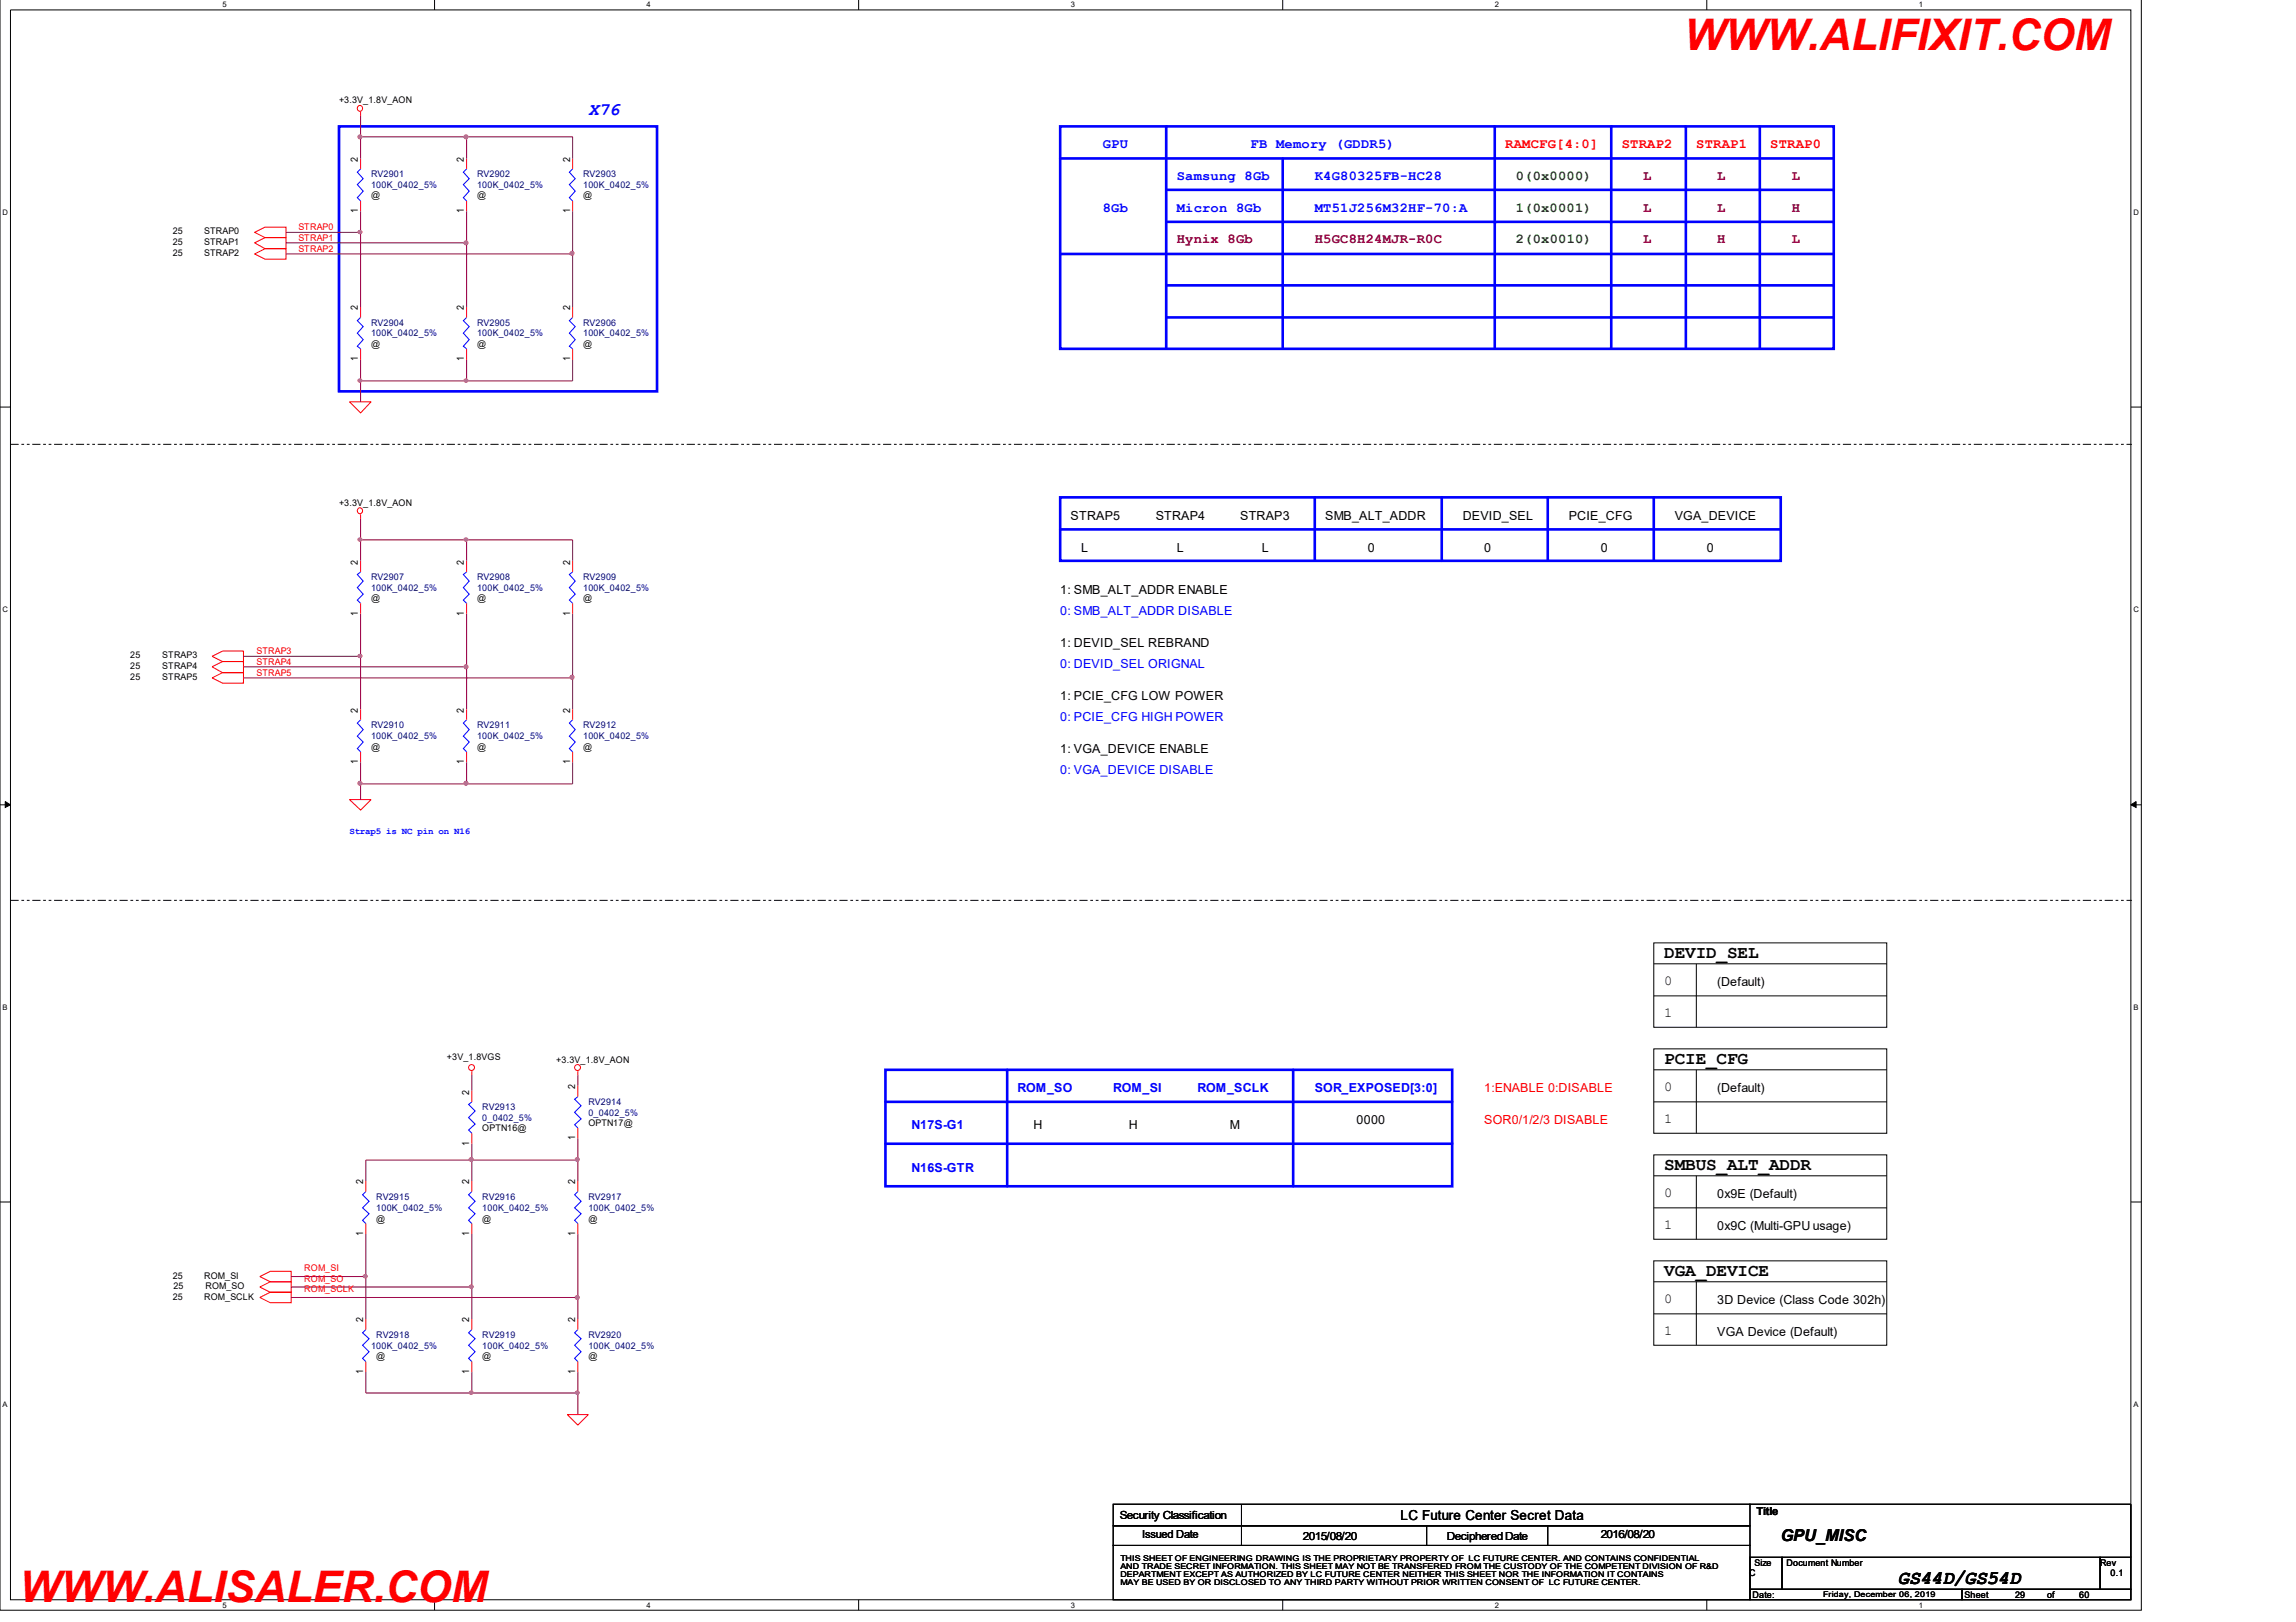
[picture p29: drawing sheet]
<svg xmlns="http://www.w3.org/2000/svg" width="297mm" height="210mm" viewBox="0 0 297 210" stroke-linecap="round" stroke-linejoin="round" font-family="sans-serif">
<defs><g id="words">
<g font-size="5.6" fill="#f00">
<text x="217.9" y="6.4">WWW.ALIFIXIT.COM</text>
<text x="2.5" y="207.3">WWW.ALISALER.COM</text>
</g>
<text font-size="2.5" x="245.5" y="205">GS44D/GS54D</text>
<text font-size="2.3" fill="#00f" x="76.1" y="14.9">X76</text>
<g font-size="2.3">
<text x="215.3" y="124">DEVID_SEL</text>
<text x="215.3" y="137.7">PCIE_CFG</text>
<text x="215.3" y="151.4">SMBUS_ALT_ADDR</text>
<text x="215.3" y="165.1">VGA_DEVICE</text>
</g>
<text font-size="2.1" x="230.4" y="199.4">GPU_MISC</text>
<g font-size="1.8" fill="#00f">
<text x="142.7" y="19.1">GPU</text>
<text x="152.2" y="23.3">Samsung 8Gb</text>
<text x="161.8" y="19.1">FB Memory (GDDR5)</text>
<text x="170.1" y="23.3">K4G80325FB-HC28</text>
<text x="142.7" y="27.4">8Gb</text>
<text x="152.2" y="27.4">Micron 8Gb</text>
<text x="170.1" y="27.4">MT51J256M32HF-70:A</text>
</g>
<g font-size="1.8" fill="#f00">
<text x="194.7" y="19.1">RAMCFG[4:0]</text>
<text x="209.8" y="19.1">STRAP2</text>
<text x="219.5" y="19.1">STRAP1</text>
<text x="229" y="19.1">STRAP0</text>
</g>
<g font-size="1.8" fill="#008000">
<text x="196.1" y="23.3">0(0x0000)</text>
<text x="196.1" y="27.4">1(0x0001)</text>
<text x="196.1" y="31.5">2(0x0010)</text>
</g>
<g font-size="1.8" fill="#800000">
<text x="212.6" y="23.3">L</text>
<text x="222.2" y="23.3">L</text>
<text x="231.8" y="23.3">L</text>
<text x="212.6" y="27.4">L</text>
<text x="222.2" y="27.4">L</text>
<text x="231.8" y="27.4">H</text>
<text x="152.2" y="31.5">Hynix 8Gb</text>
<text x="170.1" y="31.5">H5GC8H24MJR-R0C</text>
<text x="212.6" y="31.5">L</text>
<text x="222.2" y="31.5">H</text>
<text x="231.8" y="31.5">L</text>
</g>
<g font-size="1.8">
<text x="215.3" y="127.5">0</text>
<text x="215.3" y="131.7">1</text>
<text x="215.3" y="141.2">0</text>
<text x="215.3" y="145.4">1</text>
<text x="215.3" y="155">0</text>
<text x="215.3" y="159.1">1</text>
<text x="215.3" y="168.7">0</text>
<text x="215.3" y="172.8">1</text>
<text x="181.2" y="196.7">LC Future Center Secret Data</text>
</g>
<g font-size="1.6">
<text x="138.5" y="67.2">STRAP5</text>
<text x="139.9" y="71.4">L</text>
<text x="149.5" y="67.2">STRAP4</text>
<text x="152.2" y="71.4">L</text>
<text x="160.4" y="67.2">STRAP3</text>
<text x="163.2" y="71.4">L</text>
<text x="171.4" y="67.2">SMB_ALT_ADDR</text>
<text x="177" y="71.4">0</text>
<text x="189.2" y="67.2">DEVID_SEL</text>
<text x="192" y="71.4">0</text>
<text x="202.9" y="67.2">PCIE_CFG</text>
<text x="207.1" y="71.4">0</text>
<text x="216.7" y="67.2">VGA_DEVICE</text>
<text x="220.8" y="71.4">0</text>
<text x="137.2" y="76.9">1: SMB_ALT_ADDR ENABLE</text>
<text x="137.2" y="83.7">1: DEVID_SEL REBRAND</text>
<text x="137.2" y="90.6">1: PCIE_CFG LOW POWER</text>
<text x="137.2" y="97.5">1: VGA_DEVICE ENABLE</text>
<text x="222.2" y="127.6">(Default)</text>
<text x="222.2" y="141.3">(Default)</text>
<text x="133.7" y="146.1">H</text>
<text x="146" y="146.1">H</text>
<text x="159.1" y="146.1">M</text>
<text x="175.5" y="145.5">0000</text>
<text x="222.2" y="155">0x9E (Default)</text>
<text x="222.2" y="159.2">0x9C (Multi-GPU usage)</text>
<text x="222.2" y="172.9">VGA Device (Default)</text>
<text x="222.2" y="168.8">3D Device (Class Code 302h)</text>
</g>
<g font-size="1.6" fill="#00f">
<text x="137.2" y="79.6">0: SMB_ALT_ADDR DISABLE</text>
<text x="137.2" y="86.5">0: DEVID_SEL ORIGNAL</text>
<text x="137.2" y="93.3">0: PCIE_CFG HIGH POWER</text>
<text x="137.2" y="100.2">0: VGA_DEVICE DISABLE</text>
<text x="131.7" y="141.3">ROM_SO</text>
<text x="144" y="141.3">ROM_SI</text>
<text x="154.9" y="141.3">ROM_SCLK</text>
<text x="170.1" y="141.3">SOR_EXPOSED[3:0]</text>
<text x="117.9" y="146.1">N17S-G1</text>
<text x="117.9" y="151.7">N16S-GTR</text>
</g>
<g font-size="1.6" fill="#f00">
<text x="192" y="141.3">1:ENABLE 0:DISABLE</text>
<text x="192" y="145.5">SOR0/1/2/3 DISABLE</text>
</g>
<g font-size="1.4">
<text x="144.9" y="196.5">Security Classification</text>
<text x="227.2" y="196.1">Title</text>
<text x="147.7" y="199.1">Issued Date</text>
<text x="168.6" y="199.2">2015/08/20</text>
<text x="187.2" y="199.2">Deciphered Date</text>
<text x="207.1" y="199.1">2016/08/20</text>
</g>
<g font-size="1.3">
<text x="46.3" y="20.9" transform="rotate(-90 46.3 20.9)">2</text>
<text x="60" y="20.9" transform="rotate(-90 60 20.9)">2</text>
<text x="73.7" y="20.9" transform="rotate(-90 73.7 20.9)">2</text>
<text x="46.3" y="27.6" transform="rotate(-90 46.3 27.6)">1</text>
<text x="60" y="27.6" transform="rotate(-90 60 27.6)">1</text>
<text x="73.7" y="27.6" transform="rotate(-90 73.7 27.6)">1</text>
<text x="46.3" y="40.1" transform="rotate(-90 46.3 40.1)">2</text>
<text x="60" y="40.1" transform="rotate(-90 60 40.1)">2</text>
<text x="73.7" y="40.1" transform="rotate(-90 73.7 40.1)">2</text>
<text x="46.3" y="46.8" transform="rotate(-90 46.3 46.8)">1</text>
<text x="60" y="46.8" transform="rotate(-90 60 46.8)">1</text>
<text x="73.7" y="46.8" transform="rotate(-90 73.7 46.8)">1</text>
<text x="46.3" y="73.1" transform="rotate(-90 46.3 73.1)">2</text>
<text x="60" y="73.1" transform="rotate(-90 60 73.1)">2</text>
<text x="73.7" y="73.1" transform="rotate(-90 73.7 73.1)">2</text>
<text x="46.3" y="79.7" transform="rotate(-90 46.3 79.7)">1</text>
<text x="60" y="79.7" transform="rotate(-90 60 79.7)">1</text>
<text x="73.7" y="79.7" transform="rotate(-90 73.7 79.7)">1</text>
<text x="46.3" y="92.2" transform="rotate(-90 46.3 92.2)">2</text>
<text x="60" y="92.2" transform="rotate(-90 60 92.2)">2</text>
<text x="73.7" y="92.2" transform="rotate(-90 73.7 92.2)">2</text>
<text x="46.3" y="98.9" transform="rotate(-90 46.3 98.9)">1</text>
<text x="60" y="98.9" transform="rotate(-90 60 98.9)">1</text>
<text x="73.7" y="98.9" transform="rotate(-90 73.7 98.9)">1</text>
<text x="60.7" y="141.7" transform="rotate(-90 60.7 141.7)">2</text>
<text x="74.4" y="141" transform="rotate(-90 74.4 141)">2</text>
<text x="60.7" y="148.3" transform="rotate(-90 60.7 148.3)">1</text>
<text x="74.4" y="147.6" transform="rotate(-90 74.4 147.6)">1</text>
<text x="47" y="153.3" transform="rotate(-90 47 153.3)">2</text>
<text x="60.7" y="153.3" transform="rotate(-90 60.7 153.3)">2</text>
<text x="74.4" y="153.3" transform="rotate(-90 74.4 153.3)">2</text>
<text x="47" y="159.9" transform="rotate(-90 47 159.9)">1</text>
<text x="60.7" y="159.9" transform="rotate(-90 60.7 159.9)">1</text>
<text x="74.4" y="159.9" transform="rotate(-90 74.4 159.9)">1</text>
<text x="47" y="171.1" transform="rotate(-90 47 171.1)">2</text>
<text x="60.7" y="171.1" transform="rotate(-90 60.7 171.1)">2</text>
<text x="74.4" y="171.1" transform="rotate(-90 74.4 171.1)">2</text>
<text x="47" y="177.8" transform="rotate(-90 47 177.8)">1</text>
<text x="60.7" y="177.8" transform="rotate(-90 60.7 177.8)">1</text>
<text x="74.4" y="177.8" transform="rotate(-90 74.4 177.8)">1</text>
</g>
<g font-size="1.2">
<text x="43.9" y="13.4">+3.3V_1.8V_AON</text>
<text x="48" y="25.7">@</text>
<text x="61.7" y="25.7">@</text>
<text x="75.4" y="25.7">@</text>
<text x="22.4" y="30.3">25</text>
<text x="22.4" y="31.8">25</text>
<text x="22.4" y="33.1">25</text>
<text x="26.4" y="30.3">STRAP0</text>
<text x="26.4" y="31.8">STRAP1</text>
<text x="26.4" y="33.1">STRAP2</text>
<text x="48" y="44.9">@</text>
<text x="61.7" y="44.9">@</text>
<text x="75.4" y="44.9">@</text>
<text x="43.9" y="65.5">+3.3V_1.8V_AON</text>
<text x="48" y="77.8">@</text>
<text x="61.7" y="77.8">@</text>
<text x="75.4" y="77.8">@</text>
<text x="16.8" y="88">25</text>
<text x="16.8" y="85.2">25</text>
<text x="16.8" y="86.6">25</text>
<text x="21" y="88">STRAP5</text>
<text x="21" y="85.2">STRAP3</text>
<text x="21" y="86.6">STRAP4</text>
<text x="48" y="97">@</text>
<text x="61.7" y="97">@</text>
<text x="75.4" y="97">@</text>
<text x="57.8" y="137.2">+3V_1.8VGS</text>
<text x="72" y="137.5">+3.3V_1.8V_AON</text>
<text x="62.4" y="146.4">OPTN16@</text>
<text x="76.1" y="145.7">OPTN17@</text>
<text x="48.7" y="158.1">@</text>
<text x="62.4" y="158.1">@</text>
<text x="76.1" y="158.1">@</text>
<text x="22.4" y="165.5">25</text>
<text x="22.4" y="166.8">25</text>
<text x="26.4" y="165.5">ROM_SI</text>
<text x="26.6" y="166.8">ROM_SO</text>
<text x="22.4" y="168.2">25</text>
<text x="26.4" y="168.2">ROM_SCLK</text>
<text x="48.7" y="175.9">@</text>
<text x="62.4" y="175.9">@</text>
<text x="76.1" y="175.9">@</text>
<text x="226.3" y="204">C</text>
<text x="227" y="202.6">Size</text>
<text x="231.1" y="202.6">Document Number</text>
<text x="271.7" y="202.6">Rev</text>
<text x="273" y="204">0.1</text>
<text x="226.7" y="206.8">Date:</text>
<text x="254.2" y="206.8">Sheet</text>
<text x="260.7" y="206.8">29</text>
<text x="264.8" y="206.8">of</text>
<text x="269" y="206.8">60</text>
</g>
<g font-size="1.2" fill="#000080">
<text x="48" y="23">RV2901</text>
<text x="61.7" y="23">RV2902</text>
<text x="75.4" y="23">RV2903</text>
<text x="48" y="24.3">100K_0402_5%</text>
<text x="61.7" y="24.3">100K_0402_5%</text>
<text x="75.4" y="24.3">100K_0402_5%</text>
<text x="48" y="42.2">RV2904</text>
<text x="48" y="43.5">100K_0402_5%</text>
<text x="61.7" y="42.2">RV2905</text>
<text x="61.7" y="43.5">100K_0402_5%</text>
<text x="75.4" y="42.2">RV2906</text>
<text x="75.4" y="43.5">100K_0402_5%</text>
<text x="48" y="75.1">RV2907</text>
<text x="48" y="76.5">100K_0402_5%</text>
<text x="61.7" y="75.1">RV2908</text>
<text x="61.7" y="76.5">100K_0402_5%</text>
<text x="75.4" y="75.1">RV2909</text>
<text x="75.4" y="76.5">100K_0402_5%</text>
<text x="48" y="94.2">RV2910</text>
<text x="48" y="95.7">100K_0402_5%</text>
<text x="61.7" y="94.2">RV2911</text>
<text x="61.7" y="95.7">100K_0402_5%</text>
<text x="75.4" y="94.2">RV2912</text>
<text x="75.4" y="95.7">100K_0402_5%</text>
<text x="62.4" y="143.7">RV2913</text>
<text x="76.1" y="143">RV2914</text>
<text x="62.4" y="145">0_0402_5%</text>
<text x="76.1" y="144.4">0_0402_5%</text>
<text x="48.7" y="155.3">RV2915</text>
<text x="62.4" y="155.3">RV2916</text>
<text x="76.1" y="155.3">RV2917</text>
<text x="48.7" y="156.7">100K_0402_5%</text>
<text x="62.4" y="156.7">100K_0402_5%</text>
<text x="76.1" y="156.7">100K_0402_5%</text>
<text x="48.7" y="173.2">RV2918</text>
<text x="62.4" y="173.2">RV2919</text>
<text x="76.1" y="173.2">RV2920</text>
<text x="48" y="174.5">100K_0402_5%</text>
<text x="62.4" y="174.5">100K_0402_5%</text>
<text x="76.1" y="174.5">100K_0402_5%</text>
</g>
<g font-size="1.2" fill="#f00">
<text x="38.6" y="29.8">STRAP0</text>
<text x="38.6" y="32.6">STRAP2</text>
<text x="38.6" y="31.2">STRAP1</text>
<text x="33.2" y="87.5">STRAP5</text>
<text x="33.2" y="86">STRAP4</text>
<text x="33.2" y="84.7">STRAP3</text>
<text x="39.4" y="164.5">ROM_SI</text>
<text x="39.4" y="165.9">ROM_SO</text>
<text x="39.4" y="167.2">ROM_SCLK</text>
</g>
<text font-size="1.2" fill="#00f" x="45.2" y="107.9">Strap5 is NC pin on N16</text>
<g font-size="1">
<text x="28.8" y=".9">5</text>
<text x="83.7" y=".9">4</text>
<text x="138.5" y=".9">3</text>
<text x="193.4" y=".9">2</text>
<text x="248.2" y=".9">1</text>
<text x=".3" y="27.8">D</text>
<text x="276" y="27.8">D</text>
<text x=".3" y="79.2">C</text>
<text x="276" y="79.2">C</text>
<text x=".3" y="130.7">B</text>
<text x="276" y="130.7">B</text>
<text x=".3" y="182">A</text>
<text x="276" y="182">A</text>
<text x="144.9" y="203">AND TRADE SECRET INFORMATION. THIS SHEET MAY NOT BE TRANSFERED FROM THE CUSTODY OF THE COMPETENT DIVISION OF R&amp;D</text>
<text x="144.9" y="202">THIS SHEET OF ENGINEERING DRAWING IS THE PROPRIETARY PROPERTY OF LC FUTURE CENTER. AND CONTAINS CONFIDENTIAL</text>
<text x="28.8" y="208">5</text>
<text x="83.7" y="208">4</text>
<text x="138.5" y="208">3</text>
<text x="144.9" y="205.1">MAY BE USED BY OR DISCLOSED TO ANY THIRD PARTY WITHOUT PRIOR WRITTEN CONSENT OF LC FUTURE CENTER.</text>
<text x="144.9" y="204.1">DEPARTMENT EXCEPT AS AUTHORIZED BY LC FUTURE CENTER NEITHER THIS SHEET NOR THE INFORMATION IT CONTAINS</text>
<text x="193.4" y="208">2</text>
<text x="235.9" y="206.7">Friday, December 06, 2019</text>
<text x="248.2" y="208">1</text>
</g>
</g></defs>
<path d="M0 -.1v208.5h277v-208.5M1.4 1.3h274.3v205.7h-274.3z" fill="none" stroke="#000" stroke-width=".13"/>
<g fill="#fff">
<path d="M28.8 .1h.4v1h-.4z"/>
<path d="M28.8 207.2h.4v1h-.4z"/>
</g>
<path d="M56.2 -.1v1.4M56.2 207v1.4" fill="none" stroke="#000" stroke-width=".13"/>
<g fill="#fff">
<path d="M83.7 .1h.4v1h-.4z"/>
<path d="M83.7 207.2h.4v1h-.4z"/>
</g>
<path d="M111.1 -.1v1.4M111.1 207v1.4" fill="none" stroke="#000" stroke-width=".13"/>
<g fill="#fff">
<path d="M138.5 .1h.4v1h-.4z"/>
<path d="M138.5 207.2h.4v1h-.4z"/>
</g>
<path d="M165.9 -.1v1.4M165.9 207v1.4" fill="none" stroke="#000" stroke-width=".13"/>
<g fill="#fff">
<path d="M193.4 .1h.4v1h-.4z"/>
<path d="M193.4 207.2h.4v1h-.4z"/>
</g>
<path d="M220.8 -.1v1.4M220.8 207v1.4" fill="none" stroke="#000" stroke-width=".13"/>
<g fill="#fff">
<path d="M248.2 .1h.5v1h-.5z"/>
<path d="M248.2 207.2h.5v1h-.5z"/>
<path d="M.3 26.9h.5v1.1h-.5z"/>
<path d="M276 26.9h.5v1.1h-.5z"/>
<path d="M.3 78.3h.5v1h-.5z"/>
<path d="M276 78.3h.5v1h-.5z"/>
</g>
<path d="M0 52.7h1.4M275.7 52.7h1.3" fill="none" stroke="#000" stroke-width=".13"/>
<g fill="#fff">
<path d="M.3 129.8h.5v1h-.5z"/>
<path d="M276 129.8h.5v1h-.5z"/>
</g>
<path d="M0 104.2h1.4M275.7 104.2h1.3" fill="none" stroke="#000" stroke-width=".13"/>
<path d="M.7 103.7l.7 .5-.7 .3zM275.7 104.2l.7-.5v.8z" fill="#000" stroke="#000" stroke-width=".13"/>
<g fill="#fff">
<path d="M.3 181.2h.5v1h-.5z"/>
<path d="M276 181.2h.5v1h-.5z"/>
</g>
<g fill="none" stroke="#000" stroke-width=".13">
<path d="M214 135.7h30.1v11h-30.1zM214 122h30.1v10.9h-30.1zM214 138.4h30.1M214 124.7h30.1M214 128.9h30.1M219.5 138.4v8.3M219.5 124.7v8.2M0 155.5h1.4M214 149.5h30.1v10.9h-30.1zM214 142.6h30.1M214 152.2h30.1M214 156.3h30.1"/>
<path d="M219.5 152.2v8.2M275.7 155.5h1.3M214 163.2h30.1v10.9h-30.1zM214 165.9h30.1M214 170h30.1M219.5 165.9v8.2M144 194.7h82.4v2.8h-82.4zM144 197.5h82.4v2.5h-82.4zM144 200h82.4v7h-82.4zM160.6 194.7v5.3M184.6 197.5v2.5M200.2 197.5v2.5"/>
<path d="M226.3 194.7h49.4v6.8M226.4 205.7h27.4v1.3h-27.4zM226.4 201.5h4.1v4.2h-4.1zM230.5 201.5h41.2v4.2h-41.2zM253.8 205.7h21.9v1.3h-21.9zM271.7 201.5h4v4.2h-4z"/>
</g>
<g fill="none" stroke="#00f" stroke-width=".34">
<path d="M43.9 16.4h41.1v34.2h-41.1zM137.2 16.4h100v28.7h-100zM150.9 16.4v28.7M193.4 16.4v28.7M208.4 16.4v28.7M218.1 16.4v28.7M227.7 16.4v28.7M137.2 20.5h100M137.2 32.9h100M150.9 28.7h86.3M150.9 24.6h86.3M150.9 36.9h86.3"/>
<path d="M165.9 20.5v24.6M150.9 41.1h86.3M137.2 64.4h93.2v8.2h-93.2zM137.2 68.5h93.2M170.1 64.4v8.2M186.5 64.4v8.2M200.2 64.4v8.2M214 64.4v8.2M114.6 138.4h73.3v15.1h-73.3zM130.3 138.4v15.1M167.3 138.4v15.1M114.6 142.6h73.3"/>
<path d="M114.6 148h73.3"/>
</g>
<path d="M1.4 57.5h274.3M1.4 116.5h274.3" fill="none" stroke="#000" stroke-width=".13" stroke-dasharray="1.1 .4 .4 .4 .4 .4" stroke-linecap="butt"/>
<g fill="none" stroke="#f00" stroke-width=".13">
<path d="M46.7 14.5v.5M32.9 30.1l1.4-.7h2.7v1.3h-2.7zM32.9 31.4l1.4-.7h2.7v1.5h-2.7zM32.9 32.9l1.4-.7h2.7v1.3h-2.7zM46.7 39.7v1.4M46.7 26v1.4M46.7 20.5v1.4M60.4 39.7v1.4M60.4 26v1.4M60.4 20.5v1.4M74.1 39.7v1.4M74.1 26v1.4"/>
<path d="M74.1 20.5v1.4M45.2 52h2.8l-1.3 1.4zM46.7 45.1v1.5M60.4 45.1v1.5M74.1 45.1v1.5M46.7 66.6v.6M46.7 78.1v1.3M46.7 72.6v1.4M60.4 78.1v1.3M60.4 72.6v1.4M74.1 78.1v1.3M74.1 72.6v1.4"/>
<path d="M27.4 87.7l1.4-.6h2.7v1.3h-2.7zM27.4 84.9l1.4-.6h2.7v1.3h-2.7zM27.4 86.3l1.4-.7h2.7v1.5h-2.7zM46.7 97.3v1.4M46.7 91.8v1.3M60.4 97.3v1.4M60.4 91.8v1.3M74.1 97.3v1.4M74.1 91.8v1.3M45.2 103.5h2.8l-1.3 1.3zM61 138.6v.5M74.8 138.6v.5"/>
<path d="M47.3 158.3v1.4M47.3 152.8v1.4M61 146.7v1.3M61 141.2v1.4M61 158.3v1.4M61 152.8v1.4M74.8 146v1.3M74.8 140.5v1.4M74.8 158.3v1.4M74.8 152.8v1.4M33.6 165.2l1.4-.7h2.7v1.4h-2.7zM33.6 166.6l1.4-.7h2.7v1.3h-2.7z"/>
<path d="M33.6 167.9l1.4-.7h2.7v1.4h-2.7zM47.3 176.2v1.4M47.3 170.7v1.4M61 176.2v1.4M61 170.7v1.4M74.8 176.2v1.4M74.8 170.7v1.4M73.4 183.1h2.7l-1.3 1.3z"/>
<circle cx="46.5" cy="14" r=".36"/>
<circle cx="46.5" cy="66.1" r=".36"/>
<circle cx="61" cy="138.1" r=".38"/>
<circle cx="74.7" cy="138.1" r=".38"/>
</g>
<g fill="none" stroke="#00f" stroke-width=".13">
<path d="M46.7 21.9l-.5 .4 .8 .8-.8 .8 .8 .8-.8 .9 .5 .4M60.4 21.9l-.5 .4 .8 .8-.8 .8 .8 .8-.8 .9 .5 .4M74.1 21.9l-.4 .4 .7 .8-.7 .8 .7 .8-.7 .9 .4 .4M46.7 41.1l-.5 .4 .8 .8-.8 .8 .8 .9-.8 .8 .5 .3M60.4 41.1l-.5 .4 .8 .8-.8 .8 .8 .9-.8 .8 .5 .3M74.1 41.1l-.4 .4 .7 .8-.7 .8 .7 .9-.7 .8 .4 .3M46.7 74l-.5 .4 .8 .8-.8 .8 .8 .9-.8 .8 .5 .4M60.4 74l-.5 .4 .8 .8-.8 .8 .8 .9-.8 .8 .5 .4M74.1 74l-.4 .4 .7 .8-.7 .8 .7 .9-.7 .8 .4 .4M46.7 93.1l-.5 .5 .8 .8-.8 .9 .8 .7-.8 .9 .5 .4M60.4 93.1l-.5 .5 .8 .8-.8 .9 .8 .7-.8 .9 .5 .4M74.1 93.1l-.4 .5 .7 .8-.7 .9 .7 .7-.7 .9 .4 .4"/>
<path d="M47.3 154.2l-.4 .4 .9 .9-.9 .8 .9 .8-.9 .8 .4 .4M61 142.6l-.4 .3 .9 .9-.9 .8 .9 .9-.9 .7 .4 .5M61 154.2l-.4 .4 .9 .9-.9 .8 .9 .8-.9 .8 .4 .4M74.8 141.9l-.5 .4 .9 .8-.9 .8 .9 .9-.9 .8 .5 .4M74.8 154.2l-.5 .4 .9 .9-.9 .8 .9 .8-.9 .8 .5 .4M47.3 172.1l-.4 .4 .9 .7-.9 .9 .9 .8-.9 .9 .4 .4M61 172.1l-.4 .4 .9 .7-.9 .9 .9 .8-.9 .9 .4 .4M74.8 172.1l-.5 .4 .9 .7-.9 .9 .9 .8-.9 .9 .5 .4"/>
</g>
<g fill="none" stroke="#800040" stroke-width=".13">
<path d="M46.7 17.7h13.7v2.8M46.7 17.7v2.8M46.7 15v2.7M60.4 17.7h13.7v2.8M37 32.9h37.1M37 31.4h23.4M37 30.1h9.7M46.7 27.4v2.7M46.7 30.1v9.6M60.4 27.4v4M60.4 31.4v8.3M74.1 32.9v6.8"/>
<path d="M74.1 27.4v5.5M46.7 49.3h13.7M46.7 46.6v5.4M60.4 46.6v2.7M74.1 46.6v2.7h-13.7M46.7 67.2v2.7M46.7 69.9v2.7M46.7 79.4v5.5M46.7 69.9h13.7M60.4 79.4v6.9M60.4 69.9v2.7M60.4 69.9h13.7v2.7"/>
<path d="M74.1 79.4v12.4M31.5 86.3h28.9M31.5 87.7h42.6M31.5 84.9h15.2M46.7 84.9v6.9M46.7 98.7v2.7M60.4 86.3v5.5M60.4 98.7v2.7M74.1 98.7v2.7h-13.7M46.7 101.4h13.7M46.7 101.4v2.1M61 139.1v2.1"/>
<path d="M74.8 139.1v1.4M47.3 152.8v-2.7h13.7v2.7M47.3 159.7v5.5M61 148v2.1h13.8M61 159.7v6.9M74.8 147.3v2.8M74.8 159.7v8.2M74.8 150.1v2.7M37.7 167.9h37.1M37.7 166.6h23.3M37.7 165.2h9.6M47.3 177.6v2.7h13.7"/>
<path d="M47.3 165.2v5.5M61 166.6v4.1M61 177.6v2.7M74.8 167.9v2.8M74.8 177.6v2.7M61 180.3h13.8M74.8 180.3v2.8"/>
</g>
<g fill="#f0f" stroke="#f0f" stroke-width=".13">
<path d="M46.4 29.9h.3l.1 .1-.1 .2h-.3l-.1-.2z" fill-rule="evenodd"/>
<path d="M60.8 166.4h.3l.1 .1-.1 .2h-.3l-.1-.2z" fill-rule="evenodd"/>
<path d="M74.5 180.1h.4v.1v.2h-.4l-.1-.2z" fill-rule="evenodd"/>
<path d="M60.8 180.1h.3l.1 .1-.1 .2h-.3l-.1-.2z" fill-rule="evenodd"/>
<path d="M46.4 49.1h.3l.1 .1-.1 .2h-.3l-.1-.2z" fill-rule="evenodd"/>
<path d="M47.1 165h.3l.1 .2-.1 .1h-.3l-.1-.1z" fill-rule="evenodd"/>
<path d="M46.4 84.7h.3l.1 .2-.1 .1h-.3l-.1-.1z" fill-rule="evenodd"/>
<path d="M46.4 69.7h.3l.1 .1-.1 .2h-.3l-.1-.2z" fill-rule="evenodd"/>
<path d="M60.1 69.7h.4v.1v.2h-.4l-.1-.2z" fill-rule="evenodd"/>
<path d="M60.1 49.1h.4v.1v.2h-.4l-.1-.2z" fill-rule="evenodd"/>
<path d="M46.4 29.9h.3l.1 .1-.1 .2h-.3l-.1-.2z" fill-rule="evenodd"/>
<path d="M60.8 166.4h.3l.1 .1-.1 .2h-.3l-.1-.2z" fill-rule="evenodd"/>
<path d="M74.5 180.1h.4v.1v.2h-.4l-.1-.2z" fill-rule="evenodd"/>
<path d="M60.8 180.1h.3l.1 .1-.1 .2h-.3l-.1-.2z" fill-rule="evenodd"/>
<path d="M46.4 49.1h.3l.1 .1-.1 .2h-.3l-.1-.2z" fill-rule="evenodd"/>
<path d="M47.1 165h.3l.1 .2-.1 .1h-.3l-.1-.1z" fill-rule="evenodd"/>
<path d="M46.4 84.7h.3l.1 .2-.1 .1h-.3l-.1-.1z" fill-rule="evenodd"/>
<path d="M46.4 69.7h.3l.1 .1-.1 .2h-.3l-.1-.2z" fill-rule="evenodd"/>
<path d="M60.1 69.7h.4v.1v.2h-.4l-.1-.2z" fill-rule="evenodd"/>
<path d="M60.1 49.1h.4v.1v.2h-.4l-.1-.2z" fill-rule="evenodd"/>
<circle cx="74" cy="32.8" r=".25"/>
<circle cx="60.3" cy="31.4" r=".25"/>
<circle cx="46.6" cy="17.7" r=".25"/>
<circle cx="74.7" cy="167.9" r=".25"/>
<circle cx="74.7" cy="150" r=".25"/>
<circle cx="61" cy="150" r=".25"/>
<circle cx="74" cy="87.6" r=".25"/>
<circle cx="60.3" cy="86.3" r=".25"/>
<circle cx="46.6" cy="101.4" r=".25"/>
<circle cx="60.3" cy="101.4" r=".25"/>
<circle cx="60.3" cy="17.7" r=".25"/>
</g>
<use href="#words"/>
</svg>
